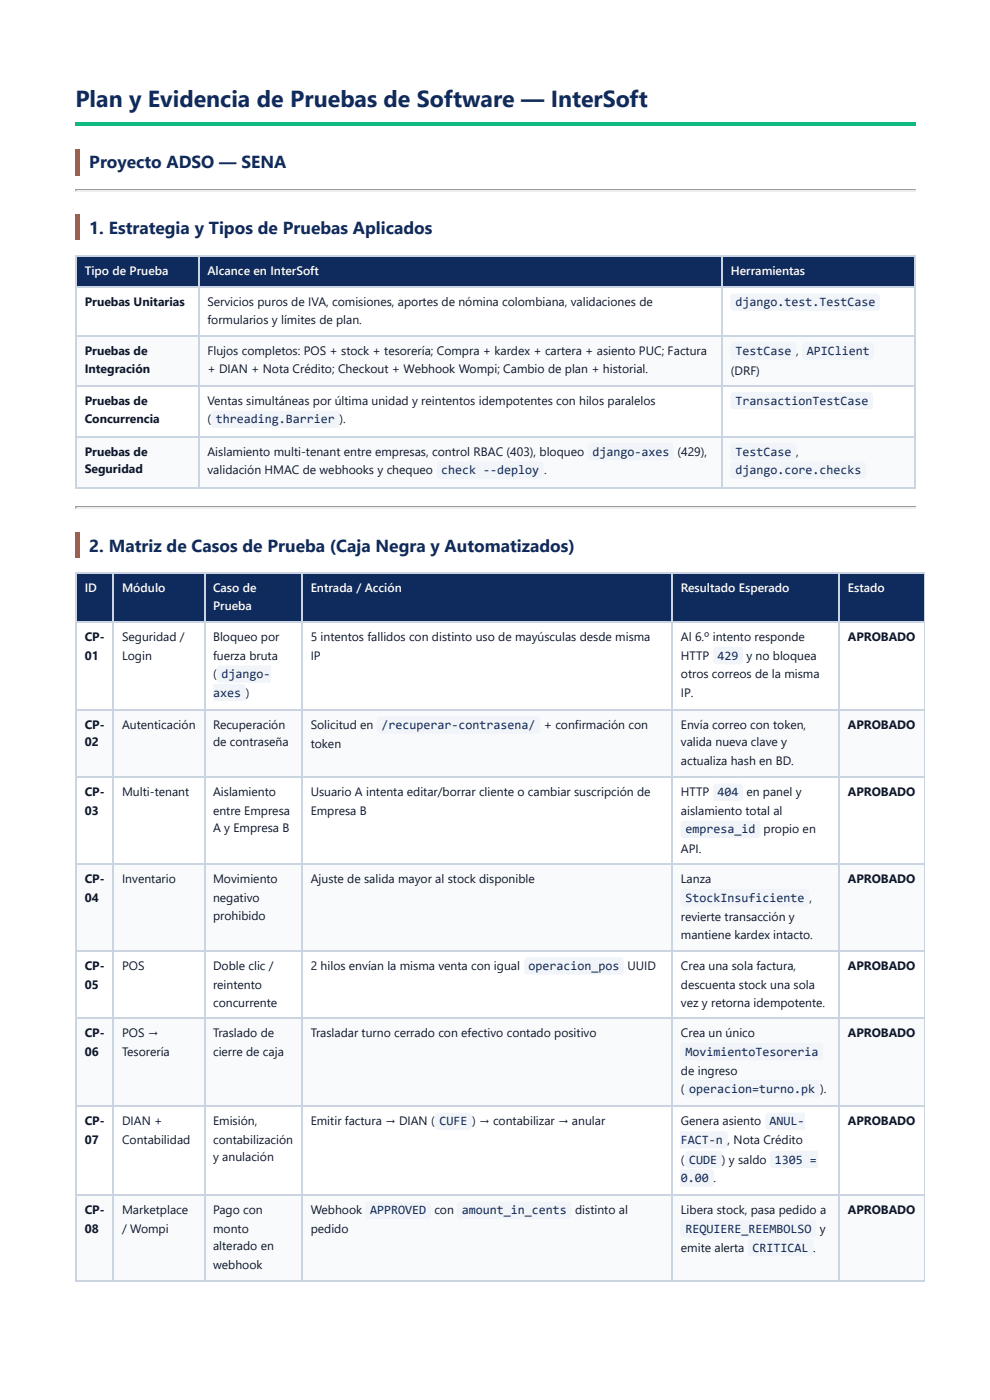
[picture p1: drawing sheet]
<svg xmlns="http://www.w3.org/2000/svg" width="210mm" height="297mm" viewBox="0 0 210 297" stroke-linecap="round" stroke-linejoin="round" font-family="sans-serif">
<defs><g id="words">
<text font-size="4.9" fill="#0f2a5c" x="16" y="22.7">Plan y Evidencia de Pruebas de Software — InterSoft</text>
<g font-size="3.7" fill="#0f2a5c">
<text x="18.9" y="35.7">Proyecto ADSO — SENA</text>
<text x="18.9" y="49.7">1. Estrategia y Tipos de Pruebas Aplicados</text>
<text x="18.9" y="117.1">2. Matriz de Casos de Prueba (Caja Negra y Automatizados)</text>
</g>
<g font-size="2.7" fill="#0f2a5c">
<text x="155.9" y="65">django.test.TestCase</text>
<text x="155.9" y="75.3">TestCase ,</text>
<text x="171.1" y="75.3">APIClient</text>
<text x="45.7" y="89.8">threading.Barrier ).</text>
<text x="155.9" y="85.9">TransactionTestCase</text>
<text x="93.5" y="100.6">check --deploy</text>
<text x="125.6" y="96.7">django-axes</text>
<text x="155.9" y="96.7">TestCase ,</text>
<text x="155.9" y="100.6">django.core.checks</text>
<text x="46.9" y="143.9">django-</text>
<text x="152.1" y="139.9">429</text>
<text x="45.2" y="147.8">axes )</text>
<text x="80.9" y="154.7">/recuperar-contrasena/</text>
<text x="152.1" y="168.9">404</text>
<text x="145.3" y="176.8">empresa_id</text>
<text x="145.3" y="191.3">StockInsuficiente</text>
<text x="112" y="205.8">operacion_pos</text>
<text x="145.3" y="224">MovimientoTesoreria</text>
<text x="146.1" y="231.8">operacion=turno.pk</text>
<text x="93.2" y="238.7">CUFE</text>
<text x="163.1" y="238.7">ANUL-</text>
<text x="144.4" y="242.7">FACT-n , Nota Crédito</text>
<text x="144.4" y="250.8">0.00 .</text>
<text x="146.1" y="246.8">CUDE ) y saldo</text>
<text x="164.3" y="246.8">1305 =</text>
<text x="78.5" y="257.7">APPROVED</text>
<text x="97.9" y="257.7">amount_in_cents</text>
<text x="145.3" y="261.6">REQUIERE_REEMBOLSO</text>
<text x="159.6" y="265.5">CRITICAL .</text>
</g>
<g font-size="2.6" fill="#fff">
<text x="18" y="58.3">Tipo de Prueba</text>
<text x="44" y="58.3">Alcance en InterSoft</text>
<text x="155" y="58.3">Herramientas</text>
<text x="18" y="125.7">ID</text>
<text x="25.9" y="125.7">Módulo</text>
<text x="45.2" y="125.7">Caso de</text>
<text x="65.9" y="125.7">Entrada / Acción</text>
<text x="144.4" y="125.7">Resultado Esperado</text>
<text x="179.7" y="125.7">Estado</text>
<text x="45.2" y="129.4">Prueba</text>
</g>
<g font-size="2.6" fill="#0f172a">
<text x="18" y="65">Pruebas Unitarias</text>
<text x="44" y="65">Servicios puros de IVA, comisiones, aportes de nómina colombiana, validaciones de</text>
<text x="44" y="68.7">formularios y límites de plan.</text>
<text x="18" y="75.3">Pruebas de</text>
<text x="44" y="75.3">Flujos completos: POS + stock + tesorería; Compra + kardex + cartera + asiento PUC; Factura</text>
<text x="18" y="79.2">Integración</text>
<text x="44" y="79.2">+ DIAN + Nota Crédito; Checkout + Webhook Wompi; Cambio de plan + historial.</text>
<text x="155" y="79.5">(DRF)</text>
<text x="18" y="85.9">Pruebas de</text>
<text x="18" y="89.8">Concurrencia</text>
<text x="44" y="85.9">Ventas simultáneas por última unidad y reintentos idempotentes con hilos paralelos</text>
<text x="44" y="89.8">(</text>
<text x="18" y="96.7">Pruebas de</text>
<text x="18" y="100.4">Seguridad</text>
<text x="44" y="96.7">Aislamiento multi-tenant entre empresas, control RBAC (403), bloqueo</text>
<text x="44" y="100.6">validación HMAC de webhooks y chequeo</text>
<text x="115.3" y="100.6">.</text>
<text x="143.6" y="96.7">(429),</text>
<text x="18" y="136">CP-</text>
<text x="25.9" y="136">Seguridad /</text>
<text x="45.2" y="136">Bloqueo por</text>
<text x="65.9" y="136">5 intentos fallidos con distinto uso de mayúsculas desde misma</text>
<text x="144.4" y="136">Al 6.º intento responde</text>
<text x="179.7" y="136">APROBADO</text>
<text x="18" y="139.9">01</text>
<text x="25.9" y="139.9">Login</text>
<text x="45.2" y="139.9">fuerza bruta</text>
<text x="45.2" y="143.9">(</text>
<text x="65.9" y="139.9">IP</text>
<text x="144.4" y="139.9">HTTP</text>
<text x="144.4" y="143.9">otros correos de la misma</text>
<text x="158.2" y="139.9">y no bloquea</text>
<text x="144.4" y="147.8">IP.</text>
<text x="18" y="154.7">CP-</text>
<text x="25.9" y="154.7">Autenticación</text>
<text x="45.2" y="154.7">Recuperación</text>
<text x="65.9" y="154.7">Solicitud en</text>
<text x="115.3" y="154.7">+ confirmación con</text>
<text x="144.4" y="154.7">Envía correo con token,</text>
<text x="179.7" y="154.7">APROBADO</text>
<text x="18" y="158.4">02</text>
<text x="45.2" y="158.4">de contraseña</text>
<text x="65.9" y="158.6">token</text>
<text x="144.4" y="158.4">valida nueva clave y</text>
<text x="144.4" y="162.3">actualiza hash en BD.</text>
<text x="18" y="168.9">CP-</text>
<text x="18" y="172.9">03</text>
<text x="25.9" y="168.9">Multi-tenant</text>
<text x="45.2" y="168.9">Aislamiento</text>
<text x="45.2" y="172.9">entre Empresa</text>
<text x="65.9" y="168.9">Usuario A intenta editar/borrar cliente o cambiar suscripción de</text>
<text x="65.9" y="172.9">Empresa B</text>
<text x="144.4" y="168.9">HTTP</text>
<text x="144.4" y="172.9">aislamiento total al</text>
<text x="158.2" y="168.9">en panel y</text>
<text x="179.7" y="168.9">APROBADO</text>
<text x="45.2" y="176.6">A y Empresa B</text>
<text x="161.9" y="176.8">propio en</text>
<text x="144.4" y="181">API.</text>
<text x="18" y="187.4">CP-</text>
<text x="18" y="191.3">04</text>
<text x="25.9" y="187.4">Inventario</text>
<text x="45.2" y="187.4">Movimiento</text>
<text x="45.2" y="191.3">negativo</text>
<text x="65.9" y="187.4">Ajuste de salida mayor al stock disponible</text>
<text x="144.4" y="187.4">Lanza</text>
<text x="171.6" y="191.3">,</text>
<text x="179.7" y="187.4">APROBADO</text>
<text x="45.2" y="195.2">prohibido</text>
<text x="144.4" y="195.5">revierte transacción y</text>
<text x="144.4" y="199.2">mantiene kardex intacto.</text>
<text x="18" y="205.8">CP-</text>
<text x="18" y="209.7">05</text>
<text x="25.9" y="205.8">POS</text>
<text x="45.2" y="205.8">Doble clic /</text>
<text x="45.2" y="209.7">reintento</text>
<text x="65.9" y="205.8">2 hilos envían la misma venta con igual</text>
<text x="133" y="205.8">UUID</text>
<text x="144.4" y="205.8">Crea una sola factura,</text>
<text x="144.4" y="209.7">descuenta stock una sola</text>
<text x="179.7" y="205.8">APROBADO</text>
<text x="45.2" y="213.7">concurrente</text>
<text x="144.4" y="213.7">vez y retorna idempotente.</text>
<text x="18" y="220.1">CP-</text>
<text x="25.9" y="220.1">POS →</text>
<text x="45.2" y="220.1">Traslado de</text>
<text x="65.9" y="220.1">Trasladar turno cerrado con efectivo contado positivo</text>
<text x="144.4" y="220.1">Crea un único</text>
<text x="179.7" y="220.1">APROBADO</text>
<text x="18" y="224">06</text>
<text x="25.9" y="224">Tesorería</text>
<text x="45.2" y="224">cierre de caja</text>
<text x="144.4" y="228.2">de ingreso</text>
<text x="144.4" y="231.8">(</text>
<text x="173.9" y="231.8">).</text>
<text x="18" y="238.7">CP-</text>
<text x="25.9" y="238.7">DIAN +</text>
<text x="45.2" y="238.7">Emisión,</text>
<text x="65.9" y="238.7">Emitir factura → DIAN (</text>
<text x="100.1" y="238.7">) → contabilizar → anular</text>
<text x="144.4" y="238.7">Genera asiento</text>
<text x="179.7" y="238.7">APROBADO</text>
<text x="18" y="242.7">07</text>
<text x="25.9" y="242.7">Contabilidad</text>
<text x="45.2" y="242.7">contabilización</text>
<text x="45.2" y="246.3">y anulación</text>
<text x="144.4" y="246.8">(</text>
<text x="18" y="257.7">CP-</text>
<text x="25.9" y="257.7">Marketplace</text>
<text x="45.2" y="257.7">Pago con</text>
<text x="65.9" y="257.7">Webhook</text>
<text x="92.1" y="257.7">con</text>
<text x="121.9" y="257.7">distinto al</text>
<text x="144.4" y="257.7">Libera stock, pasa pedido a</text>
<text x="179.7" y="257.7">APROBADO</text>
<text x="18" y="261.6">08</text>
<text x="25.9" y="261.6">/ Wompi</text>
<text x="45.2" y="261.6">monto</text>
<text x="65.9" y="261.6">pedido</text>
<text x="173.8" y="261.6">y</text>
<text x="45.2" y="265.3">alterado en</text>
<text x="45.2" y="269.2">webhook</text>
<text x="144.4" y="265.5">emite alerta</text>
</g>
</g></defs>
<path d="M16 25.9h178.2v.7h-178.2z" fill="#10b981"/>
<path d="M16 31.5h1v5.7h-1z" fill="#ff5a1f"/>
<path d="M16 40.3h178.2" fill="none" stroke="#9a9a9a" stroke-width=".25"/>
<path d="M16 40.5h178.2" fill="none" stroke="#eee" stroke-width=".25"/>
<path d="M194.2 40.1v.5h-.3v-.2z" fill="#eee"/>
<path d="M16 40.1h.2v.3l-.2 .2z" fill="#9a9a9a"/>
<path d="M16 45.6h1v5.4h-1z" fill="#ff5a1f"/>
<g fill="#0f2a5c">
<path d="M16.2 54.2h25.8v6.6h-25.8z"/>
<path d="M42 54.2h111.1v6.6h-111.1z"/>
<path d="M153.1 54.2h41.1v6.6h-41.1z"/>
</g>
<g fill="#f8fafc">
<path d="M16.2 71.4h25.8v10.5h-25.8z"/>
<path d="M42 71.4h111.1v10.5h-111.1z"/>
<path d="M153.1 71.4h41.1v10.5h-41.1z"/>
<path d="M16.2 92.5h25.8v10.8h-25.8z"/>
<path d="M42 92.5h111.1v10.8h-111.1z"/>
<path d="M153.1 92.5h41.1v10.8h-41.1z"/>
</g>
<path d="M16 54.3h178.2M16.1 54.2v49.4M42.2 54.2v49.4M153 54.2v49.4M194 54.2v49.4M16 60.9h178.2M16 71.2h178.2M16 81.8h178.2M16 92.6h178.2M16 103.4h178.2" fill="none" stroke="#cbd5e1" stroke-width=".25"/>
<path d="M16 107.6h178.2" fill="none" stroke="#9a9a9a" stroke-width=".25"/>
<path d="M16 107.9h178.2" fill="none" stroke="#eee" stroke-width=".25"/>
<path d="M194.2 107.5v.5h-.3v-.3z" fill="#eee"/>
<path d="M16 107.5h.2v.2l-.2 .3z" fill="#9a9a9a"/>
<path d="M16 112.9h1v5.4h-1z" fill="#ff5a1f"/>
<g fill="#0f2a5c">
<path d="M16.2 121.5h7.9v10.6h-7.9z"/>
<path d="M24.1 121.5h19.2v10.6h-19.2z"/>
<path d="M43.3 121.5h20.6v10.6h-20.6z"/>
<path d="M63.9 121.5h78.7v10.6h-78.7z"/>
<path d="M142.6 121.5h35.4v10.6h-35.4z"/>
<path d="M178 121.5h17.9v10.6h-17.9z"/>
</g>
<g fill="#f8fafc">
<path d="M16.2 150.5h7.9v14.3h-7.9z"/>
<path d="M24.1 150.5h19.2v14.3h-19.2z"/>
<path d="M43.3 150.5h20.6v14.3h-20.6z"/>
<path d="M63.9 150.5h78.7v14.3h-78.7z"/>
<path d="M142.6 150.5h35.4v14.3h-35.4z"/>
<path d="M178 150.5h17.9v14.3h-17.9z"/>
<path d="M16.2 183.4h7.9v18.5h-7.9z"/>
<path d="M24.1 183.4h19.2v18.5h-19.2z"/>
<path d="M43.3 183.4h20.6v18.5h-20.6z"/>
<path d="M63.9 183.4h78.7v18.5h-78.7z"/>
<path d="M142.6 183.4h35.4v18.5h-35.4z"/>
<path d="M178 183.4h17.9v18.5h-17.9z"/>
<path d="M16.2 216.1h7.9v18.5h-7.9z"/>
<path d="M24.1 216.1h19.2v18.5h-19.2z"/>
<path d="M43.3 216.1h20.6v18.5h-20.6z"/>
<path d="M63.9 216.1h78.7v18.5h-78.7z"/>
<path d="M142.6 216.1h35.4v18.5h-35.4z"/>
<path d="M178 216.1h17.9v18.5h-17.9z"/>
<path d="M16.2 253.5h7.9v18.2h-7.9z"/>
<path d="M24.1 253.5h19.2v18.2h-19.2z"/>
<path d="M43.3 253.5h20.6v18.2h-20.6z"/>
<path d="M63.9 253.5h78.7v18.2h-78.7z"/>
<path d="M142.6 253.5h35.4v18.2h-35.4z"/>
<path d="M178 253.5h17.9v18.2h-17.9z"/>
</g>
<g fill="none" stroke="#cbd5e1" stroke-width=".25">
<path d="M16 121.6h180.1M16 131.9h180.1M16.1 121.5v150.2M24 121.5v150.2M43.4 121.5v150.2M64 121.5v150.2M142.4 121.5v150.2M177.8 121.5v150.2M16 150.6h180.1M16 164.9h180.1M16 183.3h180.1M16 201.7h180.1"/>
<path d="M16 216h180.1M16 234.7h180.1M16 253.6h180.1M16 271.8h180.1"/>
</g>
<path d="M196 121.5v150.2" fill="none" stroke="#cbd5e1" stroke-width=".21"/>
<g fill="#f1f5f9">
<path d="M155.1 62.5l.5-.2h30.2a.74 .74 0 0 1 .8 .7v2.2a.74 .74 0 0 1-.8 .8h-30.2a.74 .74 0 0 1-.8-.8v-2.2z"/>
<path d="M155.1 72.8l.5-.2h12.5a.74 .74 0 0 1 .8 .7v2.2a.74 .74 0 0 1-.8 .8h-12.5a.74 .74 0 0 1-.8-.8v-2.2z"/>
<path d="M170.3 72.8l.5-.2h13.8a.74 .74 0 0 1 .7 .7v2.2a.74 .74 0 0 1-.7 .8h-13.8a.74 .74 0 0 1-.7-.8v-2.2z"/>
<path d="M45 87.3l.5-.2h25.8a.74 .74 0 0 1 .7 .7v2.2a.74 .74 0 0 1-.7 .8h-25.8a.74 .74 0 0 1-.8-.8v-2.2z"/>
<path d="M155.1 83.4l.5-.2h28.7a.74 .74 0 0 1 .8 .7v2.2a.74 .74 0 0 1-.8 .7h-28.7a.74 .74 0 0 1-.8-.7v-2.2z"/>
<path d="M124.8 94.2l.6-.2h16.7a.74 .74 0 0 1 .7 .7v2.2a.74 .74 0 0 1-.7 .8h-16.7a.74 .74 0 0 1-.8-.8v-2.2z"/>
<path d="M92.9 98.1l.5-.2h21.1a.74 .74 0 0 1 .8 .7v2.3a.74 .74 0 0 1-.8 .7h-21.1a.74 .74 0 0 1-.7-.7v-2.3z"/>
<path d="M155.1 94.2l.5-.2h12.5a.74 .74 0 0 1 .8 .7v2.2a.74 .74 0 0 1-.8 .8h-12.5a.74 .74 0 0 1-.8-.8v-2.2z"/>
<path d="M155.1 98.1l.5-.2h27.3a.74 .74 0 0 1 .7 .7v2.3a.74 .74 0 0 1-.7 .7h-27.3a.74 .74 0 0 1-.8-.7v-2.3z"/>
<path d="M46.2 141.4l.5-.2h10.6v3.6h-10.6a.74 .74 0 0 1-.7-.7v-2.2z"/>
<path d="M45.2 145.1h6.2a.74 .74 0 0 1 .7 .7v2.2a.74 .74 0 0 1-.7 .8h-6.2z"/>
<path d="M151.4 137.4l.5-.2h4.9a.74 .74 0 0 1 .8 .8v2.2a.74 .74 0 0 1-.8 .7h-4.9a.74 .74 0 0 1-.7-.7v-2.2z"/>
<path d="M80.1 152.2l.5-.2h33.2a.74 .74 0 0 1 .7 .7v2.2a.74 .74 0 0 1-.7 .8h-33.2a.74 .74 0 0 1-.7-.8v-2.2z"/>
<path d="M151.4 166.4l.5-.2h4.9a.74 .74 0 0 1 .8 .8v2.2a.74 .74 0 0 1-.8 .7h-4.9a.74 .74 0 0 1-.7-.7v-2.2z"/>
<path d="M144.5 174.3l.5-.2h15.5a.74 .74 0 0 1 .7 .7v2.2a.74 .74 0 0 1-.7 .8h-15.5a.74 .74 0 0 1-.7-.8v-2.2z"/>
<path d="M144.5 188.8l.5-.2h25.8a.74 .74 0 0 1 .8 .7v2.2a.74 .74 0 0 1-.8 .8h-25.8a.74 .74 0 0 1-.7-.8v-2.2z"/>
<path d="M111.3 203.3l.5-.2h19.7a.74 .74 0 0 1 .7 .7v2.2a.74 .74 0 0 1-.7 .8h-19.7a.74 .74 0 0 1-.7-.8v-2.2z"/>
<path d="M144.5 221.5l.5-.2h28.8a.74 .74 0 0 1 .7 .7v2.2a.74 .74 0 0 1-.7 .8h-28.8a.74 .74 0 0 1-.7-.8v-2.2z"/>
<path d="M145.5 229.4l.5-.3h27a.74 .74 0 0 1 .8 .8v2.2a.74 .74 0 0 1-.8 .7h-27a.74 .74 0 0 1-.7-.7v-2.2z"/>
<path d="M92.4 236.2l.5-.2h6.4a.74 .74 0 0 1 .7 .8v2.2a.74 .74 0 0 1-.7 .7h-6.4a.74 .74 0 0 1-.7-.7v-2.2z"/>
<path d="M162.4 236.2l.6-.2h7.6v3.7h-7.6a.74 .74 0 0 1-.8-.7v-2.2z"/>
<path d="M144.2 240h9.4a.74 .74 0 0 1 .8 .7v2.2a.74 .74 0 0 1-.8 .7h-9.4z"/>
<path d="M145.5 244.4l.5-.3h6.4a.74 .74 0 0 1 .7 .8v2.2a.74 .74 0 0 1-.7 .7h-6.4a.74 .74 0 0 1-.7-.7v-2.2z"/>
<path d="M163.4 244.4l.5-.3h9.4v3.7h-9.4a.74 .74 0 0 1-.7-.7v-2.2z"/>
<path d="M144.2 248.1h6.5a.74 .74 0 0 1 .7 .7v2.2a.74 .74 0 0 1-.7 .8h-6.5z"/>
<path d="M77.6 255.2l.6-.2h12.5a.74 .74 0 0 1 .7 .7v2.2a.74 .74 0 0 1-.7 .7h-12.5a.74 .74 0 0 1-.8-.7v-2.2z"/>
<path d="M97.1 255.2l.5-.2h22.8a.74 .74 0 0 1 .8 .7v2.2a.74 .74 0 0 1-.8 .7h-22.8a.74 .74 0 0 1-.8-.7v-2.2z"/>
<path d="M144.5 259.1l.5-.2h27.3a.74 .74 0 0 1 .7 .7v2.2a.74 .74 0 0 1-.7 .8h-27.3a.74 .74 0 0 1-.7-.8v-2.2z"/>
<path d="M158.8 263l.5-.2h12.5a.74 .74 0 0 1 .7 .8v2.2a.74 .74 0 0 1-.7 .7h-12.5a.74 .74 0 0 1-.8-.7v-2.2z"/>
</g>
<use href="#words"/>
</svg>
